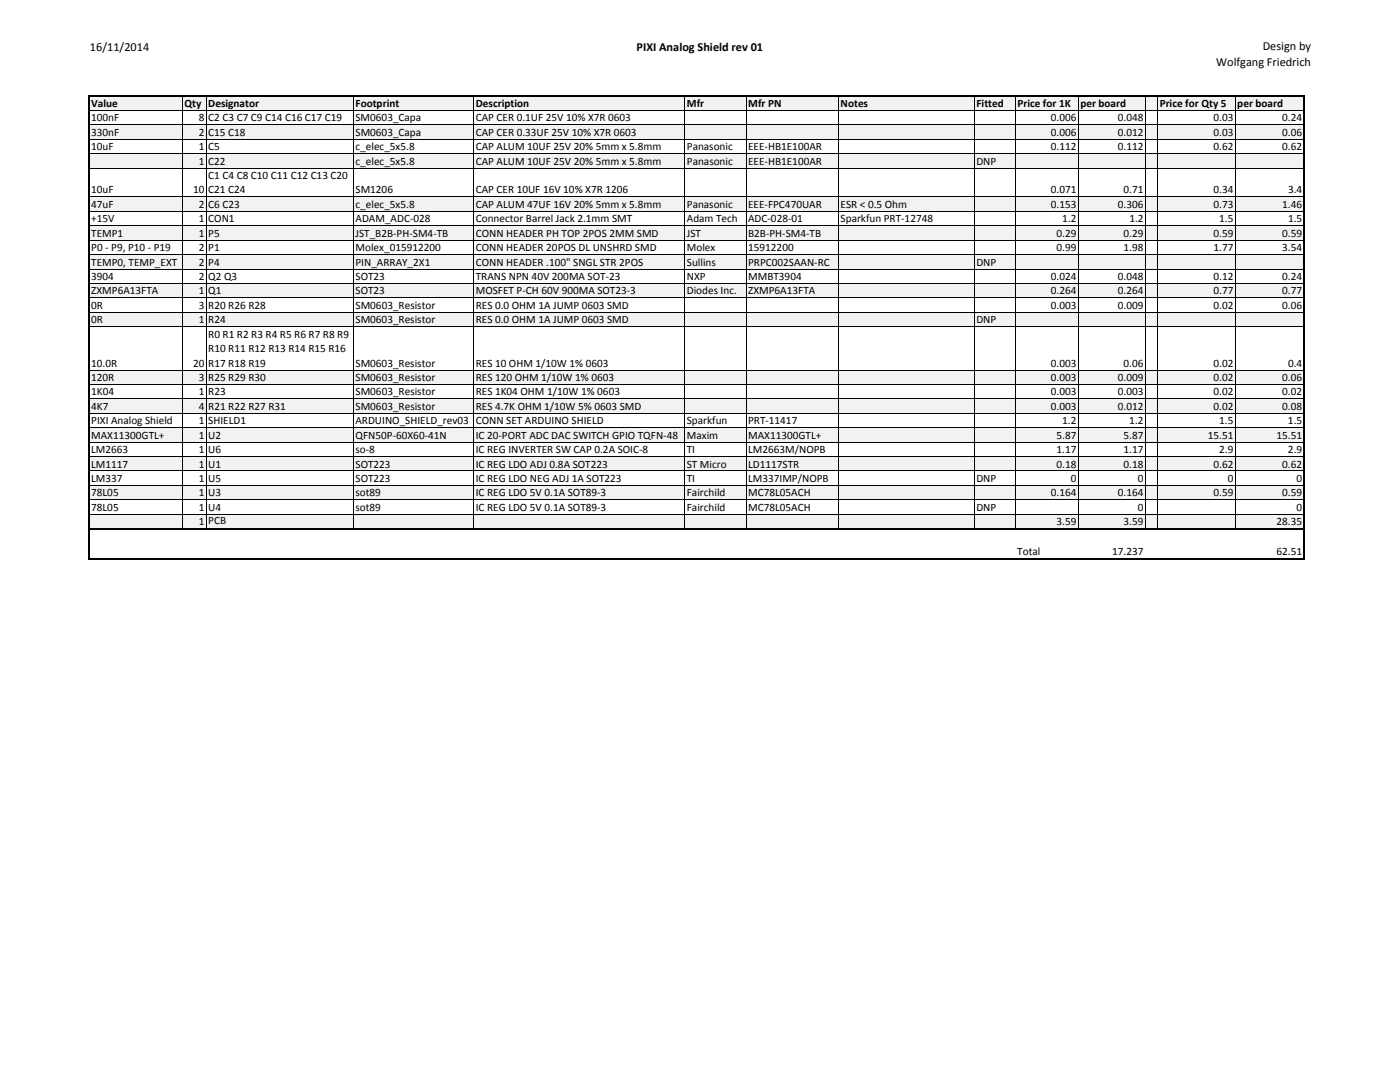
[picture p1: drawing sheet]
<svg xmlns="http://www.w3.org/2000/svg" width="279mm" height="216mm" viewBox="0 0 279 216" stroke-linecap="round" stroke-linejoin="round" font-family="sans-serif">
<defs><g id="words">
<g font-size="2.5">
<text x="17.9" y="10.1">16/11/2014</text>
<text x="127" y="10.1">PIXI Analog Shield rev 01</text>
<text x="252" y="9.9">Design by</text>
<text x="242.7" y="13.1">Wolfgang Friedrich</text>
</g>
<g font-size="2.2">
<text x="18.2" y="21.3">Value</text>
<text x="36.8" y="21.3">Qty Designator</text>
<text x="71" y="21.3">Footprint</text>
<text x="95" y="21.3">Description</text>
<text x="137.1" y="21.3">Mfr</text>
<text x="149.3" y="21.3">Mfr PN</text>
<text x="167.8" y="21.3">Notes</text>
<text x="194.9" y="21.3">Fitted</text>
<text x="203" y="21.3">Price for 1K</text>
<text x="215.6" y="21.3">per board</text>
<text x="231.4" y="21.3">Price for Qty 5</text>
<text x="246.9" y="21.3">per board</text>
<text x="18.2" y="24.2">100nF</text>
<text x="18.2" y="27.1">330nF</text>
<text x="18.2" y="30">10uF</text>
<text x="39.7" y="30">1 C5</text>
<text x="39.7" y="24.2">8 C2 C3 C7 C9 C14 C16 C17 C19</text>
<text x="39.7" y="27.1">2 C15 C18</text>
<text x="70.9" y="30">c_elec_5x5.8</text>
<text x="70.9" y="24.2">SM0603_Capa</text>
<text x="71" y="27.1">SM0603_Capa</text>
<text x="95" y="24.2">CAP CER 0.1UF 25V 10% X7R 0603</text>
<text x="95" y="27.1">CAP CER 0.33UF 25V 10% X7R 0603</text>
<text x="95" y="30">CAP ALUM 10UF 25V 20% 5mm x 5.8mm</text>
<text x="137.1" y="30">Panasonic</text>
<text x="149.3" y="30">EEE-HB1E100AR</text>
<text x="209.7" y="24.2">0.006</text>
<text x="209.7" y="27.1">0.006</text>
<text x="209.7" y="30">0.112</text>
<text x="223.1" y="24.2">0.048</text>
<text x="223.1" y="27.1">0.012</text>
<text x="223.1" y="30">0.112</text>
<text x="242.2" y="24.2">0.03</text>
<text x="242.2" y="27.1">0.03</text>
<text x="242.2" y="30">0.62</text>
<text x="255.9" y="24.2">0.24</text>
<text x="255.9" y="27.1">0.06</text>
<text x="255.9" y="30">0.62</text>
<text x="39.7" y="32.9">1 C22</text>
<text x="41.6" y="35.7">C1 C4 C8 C10 C11 C12 C13 C20</text>
<text x="71" y="32.9">c_elec_5x5.8</text>
<text x="95" y="32.9">CAP ALUM 10UF 25V 20% 5mm x 5.8mm</text>
<text x="137.1" y="32.9">Panasonic</text>
<text x="149.3" y="32.9">EEE-HB1E100AR</text>
<text x="194.9" y="32.9">DNP</text>
<text x="18.2" y="41.5">47uF</text>
<text x="18.2" y="38.6">10uF</text>
<text x="38.5" y="38.6">10</text>
<text x="39.7" y="41.5">2 C6 C23</text>
<text x="41.6" y="38.6">C21 C24</text>
<text x="70.9" y="41.5">c_elec_5x5.8</text>
<text x="71" y="38.6">SM1206</text>
<text x="95" y="41.5">CAP ALUM 47UF 16V 20% 5mm x 5.8mm</text>
<text x="95" y="38.6">CAP CER 10UF 16V 10% X7R 1206</text>
<text x="137.1" y="41.5">Panasonic</text>
<text x="149.3" y="41.5">EEE-FPC470UAR</text>
<text x="167.8" y="41.5">ESR &lt; 0.5 Ohm</text>
<text x="209.7" y="41.5">0.153</text>
<text x="209.7" y="38.6">0.071</text>
<text x="223.1" y="41.5">0.306</text>
<text x="224.2" y="38.6">0.71</text>
<text x="242.2" y="41.5">0.73</text>
<text x="242.2" y="38.6">0.34</text>
<text x="255.9" y="41.5">1.46</text>
<text x="257" y="38.6">3.4</text>
<text x="18.2" y="44.4">+15V</text>
<text x="18.2" y="47.2">TEMP1</text>
<text x="39.7" y="44.4">1 CON1</text>
<text x="39.7" y="47.2">1 P5</text>
<text x="71" y="44.4">ADAM_ADC-028</text>
<text x="71" y="47.2">JST_B2B-PH-SM4-TB</text>
<text x="95" y="47.2">CONN HEADER PH TOP 2POS 2MM SMD</text>
<text x="95" y="44.4">Connector Barrel Jack 2.1mm SMT</text>
<text x="137.1" y="47.2">JST</text>
<text x="137.1" y="44.4">Adam Tech</text>
<text x="149.3" y="47.2">B2B-PH-SM4-TB</text>
<text x="149.3" y="44.4">ADC-028-01</text>
<text x="167.8" y="44.4">Sparkfun PRT-12748</text>
<text x="210.9" y="47.2">0.29</text>
<text x="212" y="44.4">1.2</text>
<text x="224.2" y="47.2">0.29</text>
<text x="225.4" y="44.4">1.2</text>
<text x="242.2" y="47.2">0.59</text>
<text x="243.3" y="44.4">1.5</text>
<text x="255.9" y="47.2">0.59</text>
<text x="257" y="44.4">1.5</text>
<text x="18.2" y="50.1">P0 - P9, P10 - P19</text>
<text x="18.2" y="53">TEMP0, TEMP_EXT</text>
<text x="39.7" y="53">2 P4</text>
<text x="39.7" y="50.1">2 P1</text>
<text x="71" y="53">PIN_ARRAY_2X1</text>
<text x="71" y="50.1">Molex_015912200</text>
<text x="95" y="53">CONN HEADER .100&quot; SNGL STR 2POS</text>
<text x="95" y="50.1">CONN HEADER 20POS DL UNSHRD SMD</text>
<text x="137.1" y="53">Sullins</text>
<text x="137.1" y="50.1">Molex</text>
<text x="149.3" y="53">PRPC002SAAN-RC</text>
<text x="149.3" y="50.1">15912200</text>
<text x="194.9" y="53">DNP</text>
<text x="210.9" y="50.1">0.99</text>
<text x="224.2" y="50.1">1.98</text>
<text x="242.2" y="50.1">1.77</text>
<text x="255.9" y="50.1">3.54</text>
<text x="18.2" y="55.9">3904</text>
<text x="18.2" y="58.8">ZXMP6A13FTA</text>
<text x="39.7" y="58.8">1 Q1</text>
<text x="39.7" y="55.9">2 Q2 Q3</text>
<text x="71" y="58.8">SOT23</text>
<text x="71" y="55.9">SOT23</text>
<text x="95" y="58.8">MOSFET P-CH 60V 900MA SOT23-3</text>
<text x="95" y="55.9">TRANS NPN 40V 200MA SOT-23</text>
<text x="137.1" y="58.8">Diodes Inc.</text>
<text x="137.1" y="55.9">NXP</text>
<text x="149.3" y="58.8">ZXMP6A13FTA</text>
<text x="149.3" y="55.9">MMBT3904</text>
<text x="209.7" y="55.9">0.024</text>
<text x="209.7" y="58.8">0.264</text>
<text x="223.1" y="55.9">0.048</text>
<text x="223.1" y="58.8">0.264</text>
<text x="242.2" y="55.9">0.12</text>
<text x="242.2" y="58.8">0.77</text>
<text x="255.9" y="55.9">0.24</text>
<text x="255.9" y="58.8">0.77</text>
<text x="18.2" y="61.6">0R</text>
<text x="18.2" y="64.5">0R</text>
<text x="39.7" y="61.6">3 R20 R26 R28</text>
<text x="39.7" y="64.5">1 R24</text>
<text x="71" y="64.5">SM0603_Resistor</text>
<text x="71" y="61.6">SM0603_Resistor</text>
<text x="95" y="64.5">RES 0.0 OHM 1A JUMP 0603 SMD</text>
<text x="95" y="61.6">RES 0.0 OHM 1A JUMP 0603 SMD</text>
<text x="194.9" y="64.5">DNP</text>
<text x="209.7" y="61.6">0.003</text>
<text x="223.1" y="61.6">0.009</text>
<text x="242.2" y="61.6">0.02</text>
<text x="255.9" y="61.6">0.06</text>
<text x="41.6" y="67.4">R0 R1 R2 R3 R4 R5 R6 R7 R8 R9</text>
<text x="41.6" y="70.3">R10 R11 R12 R13 R14 R15 R16</text>
<text x="18.2" y="76">120R</text>
<text x="18.2" y="73.2">10.0R</text>
<text x="38.5" y="73.2">20</text>
<text x="39.7" y="76">3 R25 R29 R30</text>
<text x="41.6" y="73.2">R17 R18 R19</text>
<text x="71" y="73.2">SM0603_Resistor</text>
<text x="71" y="76">SM0603_Resistor</text>
<text x="95" y="73.2">RES 10 OHM 1/10W 1% 0603</text>
<text x="95" y="76">RES 120 OHM 1/10W 1% 0603</text>
<text x="209.7" y="73.2">0.003</text>
<text x="209.7" y="76">0.003</text>
<text x="223.1" y="76">0.009</text>
<text x="224.2" y="73.2">0.06</text>
<text x="242.2" y="73.2">0.02</text>
<text x="242.2" y="76">0.02</text>
<text x="255.9" y="76">0.06</text>
<text x="257" y="73.2">0.4</text>
<text x="18.2" y="78.9">1K04</text>
<text x="18.2" y="81.8">4K7</text>
<text x="39.7" y="81.8">4 R21 R22 R27 R31</text>
<text x="39.7" y="78.9">1 R23</text>
<text x="71" y="78.9">SM0603_Resistor</text>
<text x="71" y="81.8">SM0603_Resistor</text>
<text x="95" y="78.9">RES 1K04 OHM 1/10W 1% 0603</text>
<text x="95" y="81.8">RES 4.7K OHM 1/10W 5% 0603 SMD</text>
<text x="209.7" y="78.9">0.003</text>
<text x="209.7" y="81.8">0.003</text>
<text x="223.1" y="78.9">0.003</text>
<text x="223.1" y="81.8">0.012</text>
<text x="242.2" y="78.9">0.02</text>
<text x="242.2" y="81.8">0.02</text>
<text x="255.9" y="78.9">0.02</text>
<text x="255.9" y="81.8">0.08</text>
<text x="18.2" y="84.7">PIXI Analog Shield</text>
<text x="18.2" y="87.5">MAX11300GTL+</text>
<text x="39.7" y="84.7">1 SHIELD1</text>
<text x="39.7" y="87.5">1 U2</text>
<text x="70.9" y="84.7">ARDUINO_SHIELD_rev03 CONN SET ARDUINO SHIELD</text>
<text x="71" y="87.5">QFN50P-60X60-41N</text>
<text x="95" y="87.5">IC 20-PORT ADC DAC SWITCH GPIO TQFN-48</text>
<text x="137.1" y="84.7">Sparkfun</text>
<text x="137.1" y="87.5">Maxim</text>
<text x="149.3" y="84.7">PRT-11417</text>
<text x="149.3" y="87.5">MAX11300GTL+</text>
<text x="210.9" y="87.5">5.87</text>
<text x="212" y="84.7">1.2</text>
<text x="224.2" y="87.5">5.87</text>
<text x="225.4" y="84.7">1.2</text>
<text x="241" y="87.5">15.51</text>
<text x="243.3" y="84.7">1.5</text>
<text x="254.8" y="87.5">15.51</text>
<text x="257" y="84.7">1.5</text>
<text x="18.2" y="90.4">LM2663</text>
<text x="18.2" y="93.3">LM1117</text>
<text x="39.7" y="90.4">1 U6</text>
<text x="39.7" y="93.3">1 U1</text>
<text x="71" y="90.4">so-8</text>
<text x="71" y="93.3">SOT223</text>
<text x="95" y="90.4">IC REG INVERTER SW CAP 0.2A SOIC-8</text>
<text x="95" y="93.3">IC REG LDO ADJ 0.8A SOT223</text>
<text x="137.1" y="90.4">TI</text>
<text x="137.1" y="93.3">ST Micro</text>
<text x="149.3" y="93.3">LD1117STR</text>
<text x="149.3" y="90.4">LM2663M/NOPB</text>
<text x="210.9" y="90.4">1.17</text>
<text x="210.9" y="93.3">0.18</text>
<text x="224.2" y="90.4">1.17</text>
<text x="224.2" y="93.3">0.18</text>
<text x="242.2" y="93.3">0.62</text>
<text x="243.3" y="90.4">2.9</text>
<text x="255.9" y="93.3">0.62</text>
<text x="257" y="90.4">2.9</text>
<text x="18.2" y="96.2">LM337</text>
<text x="18.2" y="99.1">78L05</text>
<text x="18.2" y="101.9">78L05</text>
<text x="39.7" y="96.2">1 U5</text>
<text x="39.7" y="99.1">1 U3</text>
<text x="39.7" y="101.9">1 U4</text>
<text x="71" y="96.2">SOT223</text>
<text x="71" y="99.1">sot89</text>
<text x="71" y="101.9">sot89</text>
<text x="95" y="96.2">IC REG LDO NEG ADJ 1A SOT223</text>
<text x="95" y="99.1">IC REG LDO 5V 0.1A SOT89-3</text>
<text x="95" y="101.9">IC REG LDO 5V 0.1A SOT89-3</text>
<text x="137.1" y="99.1">Fairchild</text>
<text x="137.1" y="101.9">Fairchild</text>
<text x="137.1" y="96.2">TI</text>
<text x="149.3" y="99.1">MC78L05ACH</text>
<text x="149.3" y="101.9">MC78L05ACH</text>
<text x="149.3" y="96.2">LM337IMP/NOPB</text>
<text x="194.9" y="101.9">DNP</text>
<text x="194.9" y="96.2">DNP</text>
<text x="209.7" y="99.1">0.164</text>
<text x="213.7" y="96.2">0</text>
<text x="223.1" y="99.1">0.164</text>
<text x="227.1" y="101.9">0</text>
<text x="227.1" y="96.2">0</text>
<text x="242.2" y="99.1">0.59</text>
<text x="245" y="96.2">0</text>
<text x="255.9" y="99.1">0.59</text>
<text x="258.7" y="101.9">0</text>
<text x="258.7" y="96.2">0</text>
<text x="39.7" y="104.8">1</text>
<text x="41.6" y="104.6">PCB</text>
<text x="210.9" y="104.8">3.59</text>
<text x="224.2" y="104.8">3.59</text>
<text x="254.8" y="104.8">28.35</text>
<text x="203" y="110.7">Total</text>
<text x="222" y="110.7">17.237</text>
<text x="254.8" y="110.7">62.51</text>
</g>
</g></defs>
<g fill="#f2f2f2">
<path d="M17.9 19.2h242.4v2.9h-242.4z"/>
<path d="M17.9 24.9h242.4v2.9h-242.4z"/>
<path d="M17.9 30.6h242.4v3h-242.4z"/>
<path d="M17.9 39.3h242.4v2.9h-242.4z"/>
<path d="M17.9 45h242.4v3h-242.4z"/>
<path d="M17.9 50.8h242.4v2.9h-242.4z"/>
<path d="M17.9 56.6h242.4v2.9h-242.4z"/>
<path d="M17.9 62.3h242.4v2.9h-242.4z"/>
<path d="M17.9 73.8h242.4v3h-242.4z"/>
<path d="M17.9 79.6h242.4v2.9h-242.4z"/>
<path d="M17.9 85.3h242.4v3h-242.4z"/>
<path d="M17.9 91.1h242.4v2.9h-242.4z"/>
<path d="M17.9 96.9h242.4v2.9h-242.4z"/>
<path d="M17.9 102.6h242.4v3.1h-242.4z"/>
</g>
<path d="M17.8 19v92.7M18 19.1h242.4M260.3 19.3v92.4M18 105.6h242.4M18 111.5h242.4" fill="none" stroke="#000" stroke-width=".34"/>
<g fill="none" stroke="#000" stroke-width=".2">
<path d="M36.4 19.3v86.2M41.2 19.3v86.2M70.6 19.3v86.2M94.6 19.3v86.2M136.7 19.3v86.2M148.9 19.3v86.2M167.4 19.3v86.2M194.5 19.3v86.2M202.6 19.3v86.2M215.2 19.3v86.2M228.6 19.3v86.2M231.1 19.3v86.2"/>
<path d="M246.5 19.3v86.2M18 22h242.1M18 24.9h242.1M18 27.8h242.1M18 30.6h242.1M18 33.5h242.1M18 39.3h242.1M18 42.2h242.1M18 45h242.1M18 47.9h242.1M18 50.8h242.1M18 53.7h242.1"/>
<path d="M18 56.6h242.1M18 59.4h242.1M18 62.3h242.1M18 65.2h242.1M18 73.8h242.1M18 76.7h242.1M18 79.6h242.1M18 82.5h242.1M18 85.3h242.1M18 88.2h242.1M18 91.1h242.1M18 94h242.1"/>
<path d="M18 96.9h242.1M18 99.7h242.1M18 102.6h242.1"/>
</g>
<use href="#words"/>
</svg>
